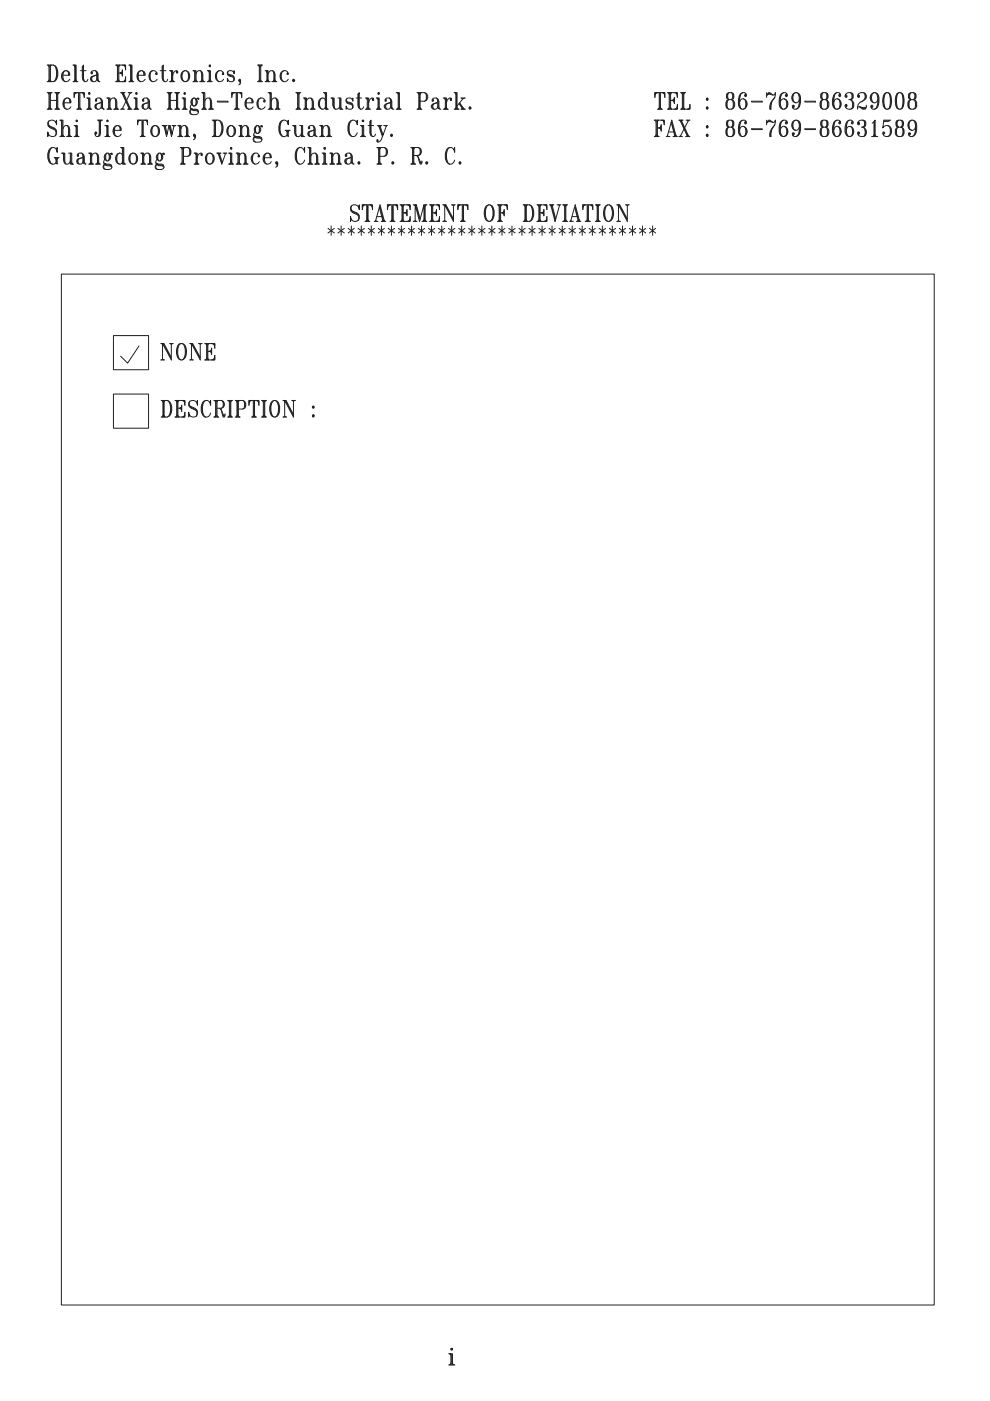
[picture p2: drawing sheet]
<svg xmlns="http://www.w3.org/2000/svg" width="210mm" height="297mm" viewBox="0 0 210 297" stroke-linecap="round" stroke-linejoin="round" font-family="sans-serif">
<g fill="none" stroke="#231f20" stroke-width=".21">
<path d="M10 13.8h1.3a1.68 1.68 0 0 1 1 2.2 1.38 1.38 0 0 1-1 1.3h-1.3M10 19.6h1.1M10.1 19.6l.3 .2M10.1 13.8l.3 .2M10.3 19.6l.1 .4M10.3 13.8l.1 .3M10.4 13.8v3.5M10.4 19.6v3.6M10.4 17.1l-.3 .2M10.4 17l-.1 .3M10.6 14v3.1M10.6 19.8v3.2"/>
<path d="M10.7 13.8v3.5M10.7 19.6v3.6M10.7 17l.1 .3M10.7 17.1l.2 .2M10.8 19.6l-.1 .4M10.8 13.8l-.1 .3M10.9 19.6l-.2 .2M10.9 13.8l-.2 .2M11.3 13.8a2.29 2.29 0 0 1 .6 2.8l-.3 .5-.3 .2M11.6 19.6h1.1M11.7 19.6l.3 .2M11.9 14.3a2.91 2.91 0 0 1 0 2.5"/>
<path d="M11.9 19.6l.1 .4M12 19.6v3.6M12.1 19.8v3.2M12.3 19.6v3.6M12.4 19.6l-.1 .4M12.5 19.6l-.2 .2M13.4 16h1.4a.88 .88 0 0 0-.9-1 .88 .88 0 0 0-.8 1 .97 .97 0 0 0 .4 1.2 .97 .97 0 0 0 1.3-.4M13.4 15.5l-.2 .3v.7l.2 .3M13.9 15l-.3 .2a1.63 1.63 0 0 0 .3 2.1M14.1 15l.3 .2 .1 .8M14.5 15.3l.2 .5M15.5 13.8h.6v3.5"/>
<path d="M15.5 17.3h1M15.6 13.8l.3 .2M15.7 13.8l.2 .3M15.8 19.6l-.1 1.1v-1.1h2.2v1.1l-.2-1.1M15.9 13.8v3.5M15.9 17.1l-.3 .2M15.9 17l-.2 .3M16 19.6l-.3 .5M16 14v3.1M16.1 19.6l-.4 .4M16.1 17l.2 .3M16.1 17.1l.3 .2"/>
<path d="M16.4 19.6l-.7 .2M16.7 19.6v3.6M16.8 19.8v3.2M17 19.6v3.6M17.1 15h1.2M17.2 19.6l.7 .2M17.5 19.6l.4 .4M17.6 14.1v2.5l.1 .4M17.6 19.6l.3 .5M18.6 16.8l-.3 .5h-.3l-.4-.3-.1-2.9 .2-.3v2.8l.3 .7M18.8 19.8h.3M18.8 19.6h.3v.4h-.3z"/>
<path d="M18.9 19.6v.4M19.4 15.5l.2-.2v.4h-.3v-.4l.4-.3a.86 .86 0 0 1 1.1 .7v1.1l.3 .5M19.4 16.3l-.1 .3 .1 .5M20.3 15l.2 .5v1.3l.2 .3 .5 .2M20.4 16l-.5 .1a.67 .67 0 0 0-.5 .6 .67 .67 0 0 0 .3 .6M20.5 15.3l.2 .4 .1 1.4M20.5 15.8l-1.2 .5-.1 .3 .1 .5 .4 .2 .7-.2 .1-.3M24.5 13.8h2.1v1l-.1-1M24.5 17.3h2.1v-1l-.1 1M24.7 13.8l.2 .2M24.8 13.8l.1 .3M24.9 13.8v3.5"/>
<path d="M24.9 17.1l-.2 .2M24.9 17l-.1 .3M25 14v3.1M25.2 13.8v3.5M25.2 15.5h.8M25.2 17l.1 .3M25.2 17.1l.3 .2M25.3 13.8l-.1 .3M25.5 13.8l-.3 .2M25.6 19.6h.9M25.7 19.6l.4 .4 .2-.4M25.8 19.6l1.6 3.6"/>
<path d="M26 19.6l1.6 3.6M26 14.8v1.3l-.2-.6zM26 15.2l-.3 .3 .3 .3M26 15.3l-.5 .2 .5 .2M26 13.8l.6 .2M26.1 19.6l1.6 3.6M26.3 13.8l.3 .3M26.4 19.6l-.3 .2M26.4 13.8l.2 .5M26.6 17l-.3 .3M26.6 16.8l-.2 .5M26.6 17.1l-.6 .2"/>
<path d="M27.2 19.6h.8M27.3 19.6l.3 .2 .3-.2M27.3 13.8h.7v3.5M27.3 17.3h1.1M27.4 13.8l.3 .2M27.6 19.8l-1.6 3.2M27.6 13.8l.1 .3M27.7 13.8v3.5M27.7 17.1l-.3 .2M27.7 17l-.1 .3M27.9 14v3.1M28 17l.1 .3"/>
<path d="M28 17.1l.3 .2M28.8 19.8h.3M28.8 19.6h.3v.4h-.3zM28.9 19.6v.4M29.3 16h1.5a.88 .88 0 0 0-.9-1 .88 .88 0 0 0-.8 1 .97 .97 0 0 0 .4 1.2 .97 .97 0 0 0 1.3-.4M29.3 15.5l-.1 .3 .1 1M29.9 15l-.3 .2a1.57 1.57 0 0 0 .3 2.1M30.1 15l.3 .2 .1 .8M30.5 15.3l.2 .5M31.8 15.5l-.1 .3 .1 1M32.4 15l-.3 .2a1.63 1.63 0 0 0 .3 2.1M33.2 15.7l-.2-.2v.3h.3a.88 .88 0 0 0-.9-.9 .88 .88 0 0 0-.8 1.1 .97 .97 0 0 0 .5 1.2 .97 .97 0 0 0 1.2-.4"/>
<path d="M34 15h1.2M34.5 14.1v2.5l.1 .4M35.4 19.6h1.1M35.6 19.6l.2 .2M35.6 16.8l-.2 .3a.55 .55 0 0 1-.9-.1l-.1-2.9 .2-.3v2.8l.3 .7M35.7 19.6l.1 .4M35.8 19.6v3.6M36 19.8v3.2M36 15h.6v2.3M36 17.3h1.1M36.1 19.6v3.6M36.1 15l.3 .2"/>
<path d="M36.3 19.6l-.2 .4M36.3 15l.1 .3M36.4 19.6l-.3 .2M36.4 15v2.3M36.4 17.1l-.3 .2M36.4 17l-.1 .3M36.5 15.2v1.9M36.6 17l.2 .3M36.6 17.1l.3 .2M37.1 19.6h1M37.2 19.6l.2 .2M37.3 19.6l.1 .4"/>
<path d="M37.4 19.6v3.6M37.6 19.8v3.2M37.6 15.3l-.2-.1v.3h.3l-.1-.5a.97 .97 0 0 0-1 1M37.7 19.6v3.6M37.8 19.6l-.1 .4M38 19.6l-.3 .2M38.6 15.5l-.1 .3 .1 1M38.8 15.2a.97 .97 0 0 1 1.1 0 .97 .97 0 0 1 .3 1.1 .97 .97 0 0 1-1.1 1 .97 .97 0 0 1-.7-1.3zM39 19.8h.3M39 19.6h.3v.4h-.3zM39.2 19.6v.4M39.2 15a1.45 1.45 0 0 0 0 2.3"/>
<path d="M39.4 15l.3 .2a1.57 1.57 0 0 1-.3 2.1M40 15.5l.1 .3-.1 1M40.9 15h.7v2.3M40.9 17.3h1.1M41 15l.3 .2M41.2 15l.1 .3M41.3 15v2.3M41.3 17.1l-.3 .2M41.3 17l-.1 .3M41.4 15.2v1.9M41.6 15.7a.72 .72 0 0 1 .4-.7 .72 .72 0 0 1 .8 .2l.2 .6v1.5M41.6 17l.1 .3"/>
<path d="M41.6 17.1l.2 .2M42.3 17.3h1.1M42.5 15l.3 .7v1.6M42.8 19.6h.6v3.6M42.8 15.3l.1 1.8M42.8 17.1l-.3 .2M42.8 17l-.2 .3M42.9 19.6l.3 .2M43 19.6l.2 .4M43 17l.2 .3M43 17.1l.3 .2M43.2 19.6v3.6"/>
<path d="M43.3 19.8v3.2M44 15h.6v2.3M44 17.3h1M44.1 15l.3 .2M44.3 15l.1 .3M44.4 14h.2M44.4 15v2.3M44.4 13.8h.2v.3h-.2zM44.4 17.1l-.3 .2M44.4 17l-.1 .3M44.5 13.8v.3M44.5 15.2v1.9"/>
<path d="M44.6 17l.2 .3M44.6 17.1l.3 .2M45.9 15.5l-.1 .3 .1 1M46.5 15a1.45 1.45 0 0 0 0 2.3M47.3 15.7l-.1-.2v.3h.2a.88 .88 0 0 0-.9-.9 .88 .88 0 0 0-.8 1.1 .97 .97 0 0 0 .5 1.2 .97 .97 0 0 0 1.2-.4M48.2 15.3l.2 .4 1.1 .4 .2 .4v.5l-.4 .3h-.6l-.5-.7v.7l.2-.3M48.4 15.8l1.1 .5M48.4 15.2l-.2 .5M49.3 19.6l-.1 1.1v-1.1h2.1v1.1l-.2-1.1M49.4 19.6l-.2 .5M49.5 19.6l-.3 .4M49.5 15.3l.2-.3v.7l-.5-.7h-.6l-.2 .2a.63 .63 0 0 0 .2 .9l.9 .4 .2 .5"/>
<path d="M49.7 16.5l-.2 .6M49.8 19.6l-.6 .2M50.1 19.6v3.6M50.2 19.8v3.2M50.3 19.6v3.6M50.6 19.6l.7 .2M50.8 17l.1 .1zM50.9 19.6l.4 .4M50.9 17.3l.1 .2M50.9 17.8l.1-.7-.1 .2-.3-.2 .2-.3 .2 .2v.5l-.4 .5M51 19.6l.3 .5M54.6 17.3h1.1"/>
<path d="M54.6 13.8h1.1M54.7 13.8l.3 .2M54.9 13.8l.1 .3M55 17.1l-.3 .2M55 17l-.1 .3M55 13.8v3.5M55.1 14v3.1M55.3 13.8v3.5M55.3 17l.1 .3M55.3 17.1l.3 .2M55.4 13.8l-.1 .3M55.6 13.8l-.3 .2"/>
<path d="M56.2 15h.7v2.3M56.2 17.3h1.1M56.4 15l.2 .2M56.5 15l.1 .3M56.6 15v2.3M56.6 17.1l-.2 .2M56.6 17l-.1 .3M56.7 15.2v1.9M56.9 19.6h.6v3.6M56.9 15.7a.73 .73 0 0 1 .5-.7 .73 .73 0 0 1 .8 .3l.1 2M56.9 17l.1 .3M56.9 17.1l.3 .2"/>
<path d="M57 19.6l.3 .2M57.2 19.6l.1 .4M57.3 19.6v3.6M57.4 19.8v3.2M57.7 17.3h1M57.8 15l.3 .7v1.6M58.1 15.3l.1 1.8M58.1 17.1l-.3 .2M58.1 17l-.1 .3M58.3 17l.2 .3M58.3 17.1l.3 .2M59.7 15.5l-.2 .3 .2 1"/>
<path d="M60.2 15a1.45 1.45 0 0 0 0 2.3M61 15.7l-.1-.2v.3h.2a.88 .88 0 0 0-.9-.9 .88 .88 0 0 0-.8 1.1 .97 .97 0 0 0 .5 1.2 .97 .97 0 0 0 1.2-.4M62.2 16.8l.3 .2-.2 .3-.2-.2zM62.2 17l.1 .1zM62.7 19.6h1.1M62.9 19.6l.2 .2M63 19.6l.1 .4M63.1 19.6v3.6M63.3 19.8v3.2M63.4 19.6v3.6M63.6 19.6l-.2 .4M63.7 19.6l-.3 .2"/>
<path d="M68.6 19.6h.7v3.6M68.7 19.6l.3 .2M68.9 19.6l.1 .4M69 19.6v3.6h.6M69.1 19.8v3.2M76 20v2.5l.2 .3M80.2 19.8h.2M80.2 19.6h.2v.4h-.2zM80.3 19.6v.4M84 19.6h.7v3.6M84.2 19.6l.3 .2M84.3 19.6l.2 .4"/>
<path d="M84.5 19.6v3.6M84.6 19.8v3.2M88.4 19.6h1.6a.94 .94 0 0 1 .8 1 .94 .94 0 0 1-.8 .9h-.9M88.6 19.6l.2 .2M88.7 19.6l.1 .4M88.8 19.6v3.6M89 19.8v3.2M89.1 19.6v3.6M89.2 19.6l-.1 .4M89.4 19.6l-.3 .2M90 19.6l.4 .5v.9l-.4 .5M90.4 20l.2 .3-.2 .8"/>
<path d="M96.3 19.6h.6v3.6M96.4 19.6l.3 .2M96.6 19.6l.1 .4M96.7 19.6v3.6M96.8 19.8v3.2M139 19.6l-.1 1.1v-1.1h2.1v1.1l-.1-1.1M139.1 19.6l-.2 .5M139.3 19.6l-.4 .4M139.6 19.6l-.7 .2M139.8 19.6v3.6M140 19.8v3.2M140.1 19.6v3.6"/>
<path d="M140.4 19.6l.6 .2M140.6 19.6l.4 .4M140.8 19.6l.2 .5M141.6 19.6h2.1v1.1l-.2-1.1M141.7 19.6l.2 .2M141.8 19.6l.1 .4M141.9 19.6v3.6M142.1 19.8v3.2M142.2 19.6v3.6M142.4 19.6l-.2 .4M142.5 19.6l-.3 .2M143 19.6l.7 .2"/>
<path d="M143.3 19.6l.4 .4M143.4 19.6l.3 .5M144.4 19.6h1M144.5 19.6l.2 .2M144.6 19.6l.1 .4M144.7 19.6v3.6M144.9 19.8v3.2M145 19.6v3.6M145.2 19.6l-.2 .4M145.3 19.6l-.3 .2M154.3 19.8l-.1 .3 .1 .9M154.6 19.6a1.12 1.12 0 0 0 0 1.5"/>
<path d="M155.1 19.6a1.12 1.12 0 0 1 0 1.5M155.4 19.8l.1 .3-.1 .9M157.6 19.6a1.23 1.23 0 0 0-.7 1.4 2.1 2.1 0 0 0 .5 2.2M158.2 20l-.3 .1 .2 .4 .2-.2-.1-.5a.91 .91 0 0 0-1.4 .7 2.62 2.62 0 0 0 .2 2.5 1.08 1.08 0 0 0 1.5-.7 1.08 1.08 0 0 0-.8-1.3 .73 .73 0 0 0-.8 .6M162.6 19.6v1.1M162.8 20l.2-.2 .5 .2M166.2 19.6a1.42 1.42 0 0 0-.7 1.4l.1 1.6 .5 .6M166.9 20l-.3 .1 .1 .4 .3-.2-.1-.5a.94 .94 0 0 0-1.5 .7 2.62 2.62 0 0 0 .2 2.5 1.08 1.08 0 0 0 1.5-.6 1.08 1.08 0 0 0-.8-1.4 .8 .8 0 0 0-.8 .6M168.7 19.6a1.31 1.31 0 0 0 0 2.2M169 19.6l.2 .2a2.93 2.93 0 0 1-.3 3.4M169.4 20a2.86 2.86 0 0 1 0 2.6M174.3 19.8l-.1 .3 .1 .9"/>
<path d="M174.6 19.6a1.12 1.12 0 0 0 0 1.5M175.1 19.6a1.12 1.12 0 0 1 0 1.5M175.4 19.8l.1 .3-.1 .9M177.5 19.6a2.64 2.64 0 0 0-.4 3.4l.3 .2M178.2 20l-.3 .1 .1 .4 .3-.2-.1-.5a.9 .9 0 0 0-1.5 .7 1.97 1.97 0 0 0 .7 2.7 1.1 1.1 0 0 0 1-1.1 1.1 1.1 0 0 0-1-1.1l-.5 .6M180.3 19.6a.87 .87 0 0 1 0 1.5 1.35 1.35 0 0 1 .2 2.1M180.7 19.8l.1 .3-.1 .9M183.1 19.6a1.15 1.15 0 0 1 .4 1.2 1.15 1.15 0 0 1-.9 .8M183.5 20l.1 .3-.1 .7M185.4 19.6a1.37 1.37 0 0 0 0 2.2M185.6 19.6a2.18 2.18 0 0 1 .6 2.4l-.4 1-.3 .2M186 20a2.86 2.86 0 0 1 0 2.6"/>
<path d="M187.7 20a3.2 3.2 0 0 0 0 2.8M187.7 19.8l.3-.2 .7 .2a3.4 3.4 0 0 1 0 3.2l-.7 .2a1.71 1.71 0 0 1-.8-2.1l.2-.8zM188 19.6a2.44 2.44 0 0 0-.5 2.3l.3 1.1 .2 .2M188.3 19.6a1.8 1.8 0 0 1 .6 1.8 1.8 1.8 0 0 1-.6 1.8M188.7 20a3.7 3.7 0 0 1 0 2.8M190.3 20a3.7 3.7 0 0 0 0 2.8M190.3 19.8l.4-.2 .7 .2a3.4 3.4 0 0 1 0 3.2l-.4 .2-.7-.2a3.4 3.4 0 0 1 0-3.2zM190.7 19.6l-.3 .2a4.1 4.1 0 0 0 0 3.2l.3 .2M191 19.6a1.8 1.8 0 0 1 .5 1.8 1.8 1.8 0 0 1-.5 1.8M191.4 20a3.7 3.7 0 0 1 0 2.8M192.8 19.8a.95 .95 0 0 1 1.5 .3v.6a.89 .89 0 0 1-.8 .5 .89 .89 0 0 1-.8-.5zM192.9 19.8l-.1 .3 .1 .9"/>
<path d="M193.2 19.6a1.01 1.01 0 0 0 0 1.5M193.7 19.6a1.01 1.01 0 0 1 0 1.5M194 19.8l.2 .3-.2 .9M10 23.2h1.1M10.3 26.5a2.16 2.16 0 0 0 1.4 1l.2 .3M10.4 23l-.3 .2M10.4 22.8l-.1 .4M10.4 25.6a.76 .76 0 0 0 .3 1.2l.8 .3a.98 .98 0 0 1 .1 1.8 .98 .98 0 0 1-1.5-.9v1l.2-.6M10.6 31.8a2.54 2.54 0 0 0 0 2.5M10.7 21.3h1.3M10.7 22.8l.1 .4M10.7 23l.2 .2"/>
<path d="M11.1 31.3a2.55 2.55 0 0 0 0 3.5M11.5 33.4h1M11.6 23.2h1.1M11.6 33.4l.3 .2M11.7 33.4l.2 .4M11.9 25.9l.1-.4v1a.93 .93 0 0 0-.9-1 .93 .93 0 0 0-1 1 2.34 2.34 0 0 0 1.6 1.1l.2 .4-.2 .8M11.9 33.4v1.1l-.2 .1M12 23l-.3 .2M12 22.8l-.1 .4M12 31.8l.1-.5v1a.94 .94 0 0 0-.8-1.1 .94 .94 0 0 0-1 .9 2.09 2.09 0 0 0 .7 2.7l1-.2 .1 .2v-1.4M12 33.6v.9M12.3 22.8l.1 .4"/>
<path d="M12.3 23l.2 .2M12.3 33.4l-.2 .4M12.4 33.4l-.3 .2M12.7 29h1M12.7 25.5h.7v3.5M12.8 25.5l.3 .1M12.9 25.5l.2 .3M13.1 28.8l-.3 .2M13.1 28.6l-.2 .4M13.1 25.5v3.5M13.1 32.5h.6v1.6l.3 .7M13.2 25.6v3.2"/>
<path d="M13.2 32.5l.3 .1M13.4 28.6l.1 .4M13.4 28.8l.2 .2M13.4 27.3a.72 .72 0 0 1 .4-.6 .72 .72 0 0 1 .7 .1l.3 .7v1.5M13.4 32.5l.1 .3M13.5 32.5v1.4l.1 .6 .4 .3a.76 .76 0 0 0 .9-.7M13.6 21.8h1.4a.82 .82 0 0 0-.5-1 .82 .82 0 0 0-1 .5 1.19 1.19 0 0 0 .9 1.9l.6-.6M13.6 21.3l-.1 .3 .1 1M13.6 32.6l.1 1.9M14.1 20.8a1.56 1.56 0 0 0 0 2.4M14.1 29h1.1M14.3 26.6l.2 .7v1.7"/>
<path d="M14.4 20.8l.3 .2 .1 .8M14.5 28.8l-.2 .2M14.5 28.6l-.1 .4M14.5 27l.2 1.8M14.5 32.5h.7v2.3M14.8 21.1l.1 .5M14.8 28.6l.1 .4M14.8 28.8l.2 .2M14.9 32.5v2.3h.7M15 32.6v2M15.2 34.5l.1 .3M15.2 34.6l.3 .2"/>
<path d="M15.7 26.6h.7v2.4M15.7 29h1.1M15.9 26.6l.2 .2M16 26.6l.1 .4M16.1 25.5h.3v.3h-.3zM16.1 25.6h.3M16.1 26.6v2.4M16.1 28.8l-.2 .2M16.1 28.6l-.1 .4M16.3 23.2h1M16.3 25.5v.3M16.3 26.8v2"/>
<path d="M16.4 28.6l.1 .4M16.4 28.8l.3 .2M16.5 33l.2-.2v.3h-.3v-.3l.4-.3h.5l.3 .1 .3 .5v1.2l.2 .5M16.5 33.8l-.1 .3 .1 .5M16.7 23l-.3 .2M16.7 22.8l-.2 .4M17 23l.2 .2M17 22.8l.1 .4M17.3 32.5l.3 .5 .1 1.6 .6 .2M17.5 33.4l-.5 .2a.69 .69 0 0 0-.2 1.2M17.6 32.8l.1 1.5 .2 .3M17.6 33.3l-1.2 .5-.1 .5a.72 .72 0 0 0 1.2 .3l.1-.3"/>
<path d="M18.4 20.8h.7v2.4M18.4 23.2h1M18.5 20.8l.3 .2M18.6 20.8l.2 .3M18.8 20.8v2.4M18.8 23l-.3 .2M18.8 22.8l-.2 .4M18.8 32.5h.6v2.3M18.8 34.8h1.1M18.9 21v2M18.9 32.5l.3 .1M19.1 22.8l.1 .4"/>
<path d="M19.1 23l.2 .2M19.1 32.5l.1 .3M19.2 32.5v2.3M19.2 34.6l-.3 .2M19.2 34.5l-.1 .3M19.3 32.6v2M19.4 33.1a.73 .73 0 0 1 .6-.6 .73 .73 0 0 1 .8 .3l.1 2M19.4 34.5l.2 .3M19.4 34.6l.3 .2M20.3 28.1l.1 .2zM20.3 34.8h1M20.4 21.3l.1-.2v.4h-.2v-.4l.4-.3 .8 .2 .2 .5v1.1l.3 .6"/>
<path d="M20.4 22.1l-.1 .4 .1 .5M20.4 32.5l.3 .6v1.7M20.7 32.8l.1 1.8M20.7 25.5h1M20.7 34.6l-.3 .2M20.7 34.5l-.2 .3M20.8 25.5l.3 .1M20.9 25.5l.2 .3M20.9 34.5l.2 .3M20.9 34.6l.3 .2M21.1 25.5v2.8l-.3 .7M21.2 20.8l.3 .5 .1 1.7 .5 .2"/>
<path d="M21.2 25.6v2.7l-.1 .5M21.3 21.8l-.5 .2a.67 .67 0 0 0-.4 .5 .67 .67 0 0 0 .3 .7M21.3 25.5v2.8l-.1 .5-.7 .2a.64 .64 0 0 1-.2-1l.2 .1-.2 .3M21.5 21.1l.2 1.9M21.5 21.6l-1.2 .5-.2 .4 .2 .5 .4 .2h.4l.4-.6M21.5 25.5l-.2 .3M21.6 25.5l-.3 .1M22 34.5l.5 .3 1.1 .2 .1 .3-.1 .5-.4 .1h-.8l-.4-.1-.1-.3 .1-.5 .4-.2a.62 .62 0 0 0-.3 1l.3 .1M22.2 26.6h.7v2.4M22.2 29h1.1M22.2 32.8a.75 .75 0 0 1 1.2 0 .75 .75 0 0 1-.2 1.1l-.3 .2a.83 .83 0 0 1-.7-.4 .83 .83 0 0 1 0-.9zM22.2 33.8a.78 .78 0 0 0-.2 .8 .78 .78 0 0 0 .7 .5h.5l.5 .4"/>
<path d="M22.2 34.8l1.4 .3M22.4 32.8l-.2 .3 .2 .7M22.4 26.6l.3 .2M22.5 26.6l.2 .4M22.7 20.8h.6v2.4M22.7 23.2h1M22.7 25.5h.2v.3h-.2zM22.7 32.5a1.31 1.31 0 0 0 0 1.6M22.7 25.6h.2M22.7 26.6v2.4M22.7 28.8l-.3 .2M22.7 28.6l-.2 .4"/>
<path d="M22.8 20.8l.2 .2M22.8 25.5v.3M22.8 26.8v2M22.9 20.8l.1 .3M22.9 32.5a1.31 1.31 0 0 1 0 1.6M22.9 28.6l.1 .4M22.9 28.8l.3 .2M23 20.8v2.4M23 23l-.2 .2M23 22.8l-.1 .4M23.2 21v2M23.3 21.5a.72 .72 0 0 1 .5-.7 .72 .72 0 0 1 .7 .2l.3 .6v1.6"/>
<path d="M23.3 22.8l.2 .4M23.3 23l.3 .2M23.6 32.6l.1 .2 .2-.2-.3-.1-.4 .3 .1 .3-.1 .7M24.1 23.2h1.1M24.3 20.8l.2 .7v1.7M24.3 27.6h1.4a.84 .84 0 0 0-.5-1 .84 .84 0 0 0-1.1 .5 1.1 1.1 0 0 0 0 1.4 1.1 1.1 0 0 0 1.4 .3l.2-.4M24.3 27.1l-.2 .4v.6l.2 .3M24.5 21.1l.2 1.9M24.5 23l-.2 .2M24.5 22.8l-.1 .4M24.8 22.8l.1 .4M24.8 23l.2 .2"/>
<path d="M24.8 26.6a1.52 1.52 0 0 0 0 2.4M24.8 33l-.1 .3 .1 1M25 26.6l.3 .2 .2 .8M25.3 32.5l-.3 .1a1.57 1.57 0 0 0 .3 2.2M25.5 27l.1 .5M25.6 23.2h.8M25.6 31.3h.7v3.5M25.7 23.2l.3-.2 .3 .2M25.7 31.3l.3 .1M25.8 31.3l.2 .3M26 31.3v3.5h.6M26 33l-.4-.5a1.17 1.17 0 0 0-1.1 1.1 1.17 1.17 0 0 0 1.1 1.2l.4-.5"/>
<path d="M26.1 31.4v3.2M26.3 34.5l.1 .3M26.3 34.6l.2 .2M27.1 23.2h.9M27.3 23.2l.1-.4 .5 .4M27.4 23l-.2 .2M27.6 33l-.2 .3 .2 1M27.7 32.6a.99 .99 0 0 1 1.2 .1 .99 .99 0 0 1 .3 1.1 .97 .97 0 0 1-1.2 1 .97 .97 0 0 1-.7-1.4zM28.1 32.5l-.2 .1a1.52 1.52 0 0 0 .2 2.2M28.4 20.8h.7v2.4M28.4 23.2h1M28.4 32.5l.2 .1a1.52 1.52 0 0 1-.2 2.2"/>
<path d="M28.5 20.8l.3 .2M28.6 20.8l.2 .3M28.8 20.8v2.4M28.8 23l-.3 .2M28.8 22.8l-.2 .4M28.9 21v2M28.9 33l.2 .3-.2 1M29.1 22.8l.1 .4M29.1 23l.2 .2M29.3 25.5l-.1 1v-1h2.1v1l-.1-1M29.4 25.5l-.2 .4M29.6 25.5l-.4 .3"/>
<path d="M29.7 29h1.1M29.9 32.5h.6v2.3M29.9 34.8h1M29.9 25.5l-.7 .1M30 32.5l.2 .1M30.1 25.5v3.5M30.1 32.5l.1 .3M30.1 28.8l-.2 .2M30.1 28.6l-.1 .4M30.2 25.6v3.2M30.2 32.5v2.3M30.2 34.6l-.2 .2"/>
<path d="M30.2 34.5l-.1 .3M30.4 21.3l.1-.2v.4h-.3v-.4l.5-.3a.86 .86 0 0 1 1 .7v1.1l.3 .6M30.4 22.1l-.2 .4 .2 .5M30.4 25.5v3.5M30.4 32.6v2M30.4 28.6l.1 .4M30.4 28.8l.3 .2M30.5 33.1a.73 .73 0 0 1 .5-.6 .73 .73 0 0 1 .8 .3l.2 2M30.5 34.5l.2 .3M30.5 34.6l.3 .2M30.7 25.5l.6 .1M30.9 25.5l.4 .3"/>
<path d="M31 25.5l.3 .4M31.2 20.8l.2 .5v1.3l.2 .4 .5 .2M31.3 21.8l-.5 .2a.67 .67 0 0 0-.4 .5 .67 .67 0 0 0 .3 .7M31.3 34.8h1.1M31.4 21.1l.2 .4 .1 1.5M31.4 21.6l-1.2 .5-.1 .4 .1 .5 .5 .2h.3l.4-.6M31.4 32.5l.3 .6v1.7M31.7 32.8l.1 1.8M31.7 34.6l-.3 .2M31.7 34.5l-.1 .3M32 34.5l.1 .3M32 34.6l.2 .2"/>
<path d="M32.2 27.1l-.1 .4 .1 .9M32.4 26.8a1 1 0 0 1 1.1 0 1 1 0 0 1 .3 1.2 .96 .96 0 0 1-1.1 .9 .96 .96 0 0 1-.7-1.3zM32.8 26.6l-.3 .2a1.49 1.49 0 0 0 .3 2.2M33 26.6l.3 .2a1.54 1.54 0 0 1-.3 2.2M33 34.5l.6 .3h.7l.3 .2 .2 .3-.2 .5-.3 .1h-.8l-.5-.1-.1-.3 .1-.5 .5-.2a.62 .62 0 0 0-.3 1l.3 .1M33.3 33.8a.76 .76 0 0 0-.2 .8 .76 .76 0 0 0 .6 .5h.6l.5 .4M33.3 34.8l1.3 .3M33.5 32.8l-.2 .3 .2 .7M33.5 32.6l.2-.1a.83 .83 0 0 1 .8 .8 .83 .83 0 0 1-.8 .8 .87 .87 0 0 1-.2-1.5zM33.6 27.1l.1 .4-.1 .9M33.7 32.5a1.31 1.31 0 0 0 0 1.6M34 32.5a1.17 1.17 0 0 1 0 1.6"/>
<path d="M34.4 26.6h1M34.5 26.6l.4 .2M34.6 32.6l.2 .2 .1-.2-.3-.1-.3 .3 .1 .3-.1 .7M34.8 26.6l.5 2.4 .1-.6M34.9 26.6l.4 1.8M35 26.6l.4 1.8 .4-1.8M35.3 26.6l-.3 .2M35.4 23.2h1.1M35.8 23l-.2 .2M35.8 22.8l-.1 .4M35.8 26.6h.3l.4 1.8 .4-1.6M35.8 26.6l.6 2.4 .1-.6"/>
<path d="M36 26.6l.4 1.8M36.1 21.3h1.3M36.1 22.8l.2 .4M36.1 23l.3 .2M36.5 26.6h.8M36.6 26.6l.3 .2 .3-.2M37.1 23.2h1M37.4 23l-.2 .2M37.4 22.8l-.1 .4M37.7 22.8l.1 .4M37.7 23l.3 .2M37.7 26.6h.7v2.4"/>
<path d="M37.7 29h1.1M37.8 26.6l.3 .2M38 26.6l.1 .4M38.1 26.6v2.4M38.1 28.8l-.3 .2M38.1 28.6l-.1 .4M38.2 26.8v2M38.2 31.3h1.6a.98 .98 0 0 1 .7 .9 .98 .98 0 0 1-.7 .9h-.9M38.2 34.8h1.1M38.4 27.3a.73 .73 0 0 1 .5-.7 .73 .73 0 0 1 .8 .4l.1 2M38.4 28.6l.1 .4M38.4 28.8l.2 .2"/>
<path d="M38.4 31.3l.2 .1M38.5 31.3l.1 .3M38.6 20.8h.7v2.4M38.6 23.2h1.1M38.6 31.3v3.5M38.6 34.6l-.2 .2M38.6 34.5l-.1 .3M38.8 20.8l.2 .2M38.8 31.4v3.2M38.9 20.8l.1 .3M38.9 31.3v3.5M38.9 34.5l.1 .3"/>
<path d="M38.9 34.6l.3 .2M39 20.8v2.4M39 23l-.2 .2M39 22.8l-.1 .4M39 31.3l-.1 .3M39.2 21v2M39.2 29h1M39.2 31.3l-.3 .1M39.3 22.8l.1 .4M39.3 23l.3 .2M39.3 26.6l.3 .7v1.7M39.6 27l.1 .5v1.3"/>
<path d="M39.6 28.8l-.3 .2M39.6 28.6l-.2 .4M39.8 28.6l.2 .4M39.8 28.8l.3 .2M39.8 31.3l.4 .5v.8l-.4 .5M40.2 31.6l.2 .4-.2 .8M40.4 22.8l.5 .4 1.1 .1 .1 .3-.1 .5-.4 .2h-.8l-.4-.2-.2-.3 .2-.5 .4-.1-.3 .1a.66 .66 0 0 0 .3 1M40.7 22.1a.72 .72 0 0 0-.3 .8 .72 .72 0 0 0 .6 .6h.6l.5 .3M40.7 23.2l1.3 .3M40.8 21.1l-.1 .4 .1 .6M40.8 21l.2-.2a.85 .85 0 0 1 .9 .8 .85 .85 0 0 1-.9 .9 .91 .91 0 0 1-.2-1.5zM41 20.8a1.35 1.35 0 0 0 0 1.7"/>
<path d="M41.2 28.6l.1 .2zM41.2 32.5h.6v2.3M41.2 34.8h1M41.3 20.8a1.21 1.21 0 0 1 0 1.7M41.3 29l.1 .1M41.3 29.5l.1-.7-.2 .2-.2-.2 .2-.4 .2 .2v.5l-.4 .5M41.3 32.5l.3 .1M41.4 32.5l.2 .3M41.6 32.5v2.3M41.6 34.6l-.3 .2M41.6 34.5l-.2 .3M41.7 32.6v2"/>
<path d="M41.8 34.5l.2 .3M41.8 34.6l.3 .2M42 21l.1 .1 .1-.1-.2-.2-.4 .3 .1 .7-.1 .3M42.8 23.2h1M42.8 32.8l-.2-.2v.4h.3l-.1-.5a.91 .91 0 0 0-1 .9M43.2 23l-.3 .2M43.2 22.8l-.2 .4M43.4 21.5a.72 .72 0 0 1 .5-.7 .72 .72 0 0 1 .7 .2l.3 .6v1.6M43.4 22.8l.2 .4M43.4 23l.3 .2M43.8 33l-.1 .3 .1 1M44 32.6a1.13 1.13 0 0 1 1.4 .5 1.13 1.13 0 0 1-.4 1.5 .98 .98 0 0 1-1.1 0 .98 .98 0 0 1-.3-1.2z"/>
<path d="M44.3 23.2h1M44.4 20.8l.2 .7v1.7M44.4 32.5l-.3 .1a1.57 1.57 0 0 0 .3 2.2M44.6 21.1l.2 1.9M44.6 23l-.2 .2M44.6 22.8l-.1 .4M44.6 32.5a1.45 1.45 0 0 1 0 2.3M44.9 22.8l.1 .4M44.9 23l.3 .2M45 25.5h1.4a2.03 2.03 0 0 1 .6 2.9l-.6 .6h-1.4M45.2 33l.1 .3-.1 1M45.2 25.5l.2 .1"/>
<path d="M45.3 25.5l.1 .3M45.4 25.5v3.5M45.4 28.8l-.2 .2M45.4 28.6l-.1 .4M45.6 25.6v3.2M45.7 25.5v3.5M45.7 28.6l.1 .4M45.7 28.8l.2 .2M45.8 25.5l-.1 .3M45.9 25.5l-.2 .1M45.9 32.5h1M46.1 21.5h2.3v.1h-2.3z"/>
<path d="M46.1 32.5l.4 .3M46.2 32.5l.8 2.3 .2-.3M46.4 25.5a2.49 2.49 0 0 1 0 3.5M46.4 32.5l.6 2M46.5 32.5l.7 2 .6-1.9M46.7 32.5l-.2 .1M46.9 25.9a2.54 2.54 0 0 1 0 2.5M47.3 32.5h.8M47.6 32.5l.2 .1 .2-.1M48.4 27.1l-.2 .4 .2 .9M48.5 26.8a1.14 1.14 0 0 1 1.5 .7 1.14 1.14 0 0 1-.8 1.5 1.2 1.2 0 0 1-1.1-.9 1.2 1.2 0 0 1 .4-1.3zM48.5 32.5h.7v2.3"/>
<path d="M48.5 34.8h1M48.6 32.5l.3 .1M48.7 32.5l.2 .3M48.9 26.6l-.3 .2a1.54 1.54 0 0 0 .3 2.2M48.9 34.6l-.3 .2M48.9 34.5l-.2 .3M48.9 31.3h.3v.3h-.3zM48.9 31.4h.3M48.9 32.5v2.3M49 31.3v.3M49 32.6v2M49.2 26.6a1.52 1.52 0 0 1 0 2.4"/>
<path d="M49.2 34.5l.1 .3M49.2 34.6l.2 .2M49.7 23.2h1.1M49.7 27.1l.1 .4v.6l-.1 .3M50.1 23l-.3 .2M50.1 22.8l-.1 .4M50.1 34.8h1.1M50.1 32.5h.7v2.3M50.2 32.5l.3 .1M50.3 22.8l.2 .4M50.3 23l.3 .2M50.3 32.5l.2 .3"/>
<path d="M50.5 34.6l-.3 .2M50.5 34.5l-.2 .3M50.5 32.5v2.3M50.6 26.6h.7v2.4M50.6 29h1.1M50.6 32.6v2M50.8 34.5l.1 .3M50.8 34.6l.2 .2M50.8 33.1a.72 .72 0 0 1 .4-.6 .72 .72 0 0 1 .8 .1l.2 .7v1.5M50.8 26.6l.2 .2M50.9 26.6l.1 .4M51 26.6v2.4"/>
<path d="M51 28.8l-.2 .2M51 28.6l-.1 .4M51.2 26.8v2M51.3 27.3a.73 .73 0 0 1 .5-.7 .73 .73 0 0 1 .8 .4l.2 2M51.3 28.6l.1 .4M51.3 28.8l.3 .2M51.6 34.8h1M51.7 32.5l.3 .6v1.7M52 34.6l-.3 .2M52 34.5l-.2 .3M52 32.8l.1 1.8M52.1 29h1"/>
<path d="M52.2 21.8h1.5a.84 .84 0 0 0-.6-1 .84 .84 0 0 0-1 .5 1.12 1.12 0 0 0 0 1.4 1.12 1.12 0 0 0 1.3 .3l.3-.4M52.2 21.3l-.1 .3 .1 1M52.2 34.5l.1 .3M52.2 34.6l.3 .2M52.2 26.6l.3 .7v1.7M52.5 27l.1 1.8M52.5 28.8l-.3 .2M52.5 28.6l-.2 .4M52.8 20.8l-.3 .2a1.56 1.56 0 0 0 .3 2.2M52.8 28.6l.1 .4M52.8 28.8l.2 .2M53 20.8l.4 .5v.5"/>
<path d="M53.4 21.1l.2 .5M53.6 33l-.2 .3 .2 1M53.8 28.6l.6 .4 1 .1 .2 .4-.2 .5-.4 .1h-.8l-.4-.1-.1-.4 .1-.5 .4-.1a.65 .65 0 0 0-.4 .5 .65 .65 0 0 0 .4 .6M54.1 28a.76 .76 0 0 0 0 1.1l.9 .2 .6 .3M54.1 29l1.3 .3M54.1 32.5l-.3 .1a1.63 1.63 0 0 0 .3 2.2M54.2 26.8l.3-.2a.8 .8 0 0 1 .8 1 .8 .8 0 0 1-1.1 .5 .99 .99 0 0 1 0-1.3zM54.2 27l-.1 .3 .1 .7M54.5 26.6a1.17 1.17 0 0 0 0 1.7M54.7 21.3l-.1 .3 .1 1M54.7 26.6a1.31 1.31 0 0 1 0 1.7M54.9 33.1l-.2-.1v.3h.3a.8 .8 0 0 0-.6-.9 .8 .8 0 0 0-1 .6 1.09 1.09 0 0 0 .1 1.3 1.09 1.09 0 0 0 1.2 .3l.3-.3"/>
<path d="M55.3 20.8l-.3 .2a1.61 1.61 0 0 0 .3 2.2M55.4 26.8l.2 .2 .1-.2-.3-.2-.4 .4 .1 .6-.1 .4M56.1 21.5v-.2h-.2v.3h.3a.83 .83 0 0 0-.6-.8 .83 .83 0 0 0-1 .5 1.11 1.11 0 0 0 0 1.3 1.11 1.11 0 0 0 1.3 .4l.3-.4M56.1 33.4h1.4a.88 .88 0 0 0-.8-1 .88 .88 0 0 0-.9 1 .97 .97 0 0 0 .5 1.2 .97 .97 0 0 0 1.2-.3M56.1 33l-.2 .3v.6l.2 .4M56.6 32.5l-.2 .1a1.63 1.63 0 0 0 .2 2.2M56.9 23.2h1.1M56.9 32.5l.3 .1 .1 .8M57.3 23l-.3 .2M57.3 22.8l-.1 .4M57.3 32.8l.1 .5M57.5 21.5a.73 .73 0 0 1 .6-.7 .73 .73 0 0 1 .8 .3l.1 2.1"/>
<path d="M57.5 22.8l.2 .4M57.5 23l.3 .2M58.3 23.2h1.1M58.5 20.8l.2 .7v1.7M58.6 34.5l.1 .1zM58.7 21.1l.2 .5v1.4M58.7 23l-.2 .2M58.7 22.8l-.1 .4M58.7 35.3l.2-.7-.3 .2-.1-.2 .1-.3 .3 .2v.5l-.4 .5M58.7 34.8l.2 .2M59 22.8l.1 .4M59 23l.3 .2"/>
<path d="M59.5 25.9a2.91 2.91 0 0 0 0 2.5M60.1 25.5a2.47 2.47 0 0 0 0 3.5M60.5 27.6h1.1M60.6 27.6l.3 .2M60.8 27.6l.1 .4M60.9 27.6v1l-.1 .2M61 25.9l.1-.4v1a.94 .94 0 0 0-.8-1.1 .94 .94 0 0 0-1 .9 2.11 2.11 0 0 0 .7 2.6l1-.1 .1 .2v-1.4M61 27.8v.8M61.3 27.6l-.2 .4M61.4 27.6l-.3 .2M62.1 26.6h.6v1.7l.3 .7M62.2 26.6l.3 .2"/>
<path d="M62.3 26.6l.2 .4M62.5 26.6v1.5l.1 .5 .4 .4a.76 .76 0 0 0 .9-.7M62.6 26.8l.1 1.8M62.7 23.2h1.1M63 31.8a2.91 2.91 0 0 0 0 2.5M63.1 23l-.2 .2M63.1 22.8l-.1 .4M63.4 22.8l.2 .4M63.4 23l.3 .2M63.6 31.3a2.29 2.29 0 0 0-.6 2.8l.3 .5 .3 .2M63.6 26.6h.6v2.4M63.9 26.6v2.4h.7"/>
<path d="M64.1 26.8v2M64.2 28.6l.2 .4M64.2 28.8l.3 .2M64.4 20.8h.6v2.4M64.4 23.2h1M64.5 20.8l.2 .2M64.5 31.8l.1-.5v1a.94 .94 0 0 0-.8-1.1 .94 .94 0 0 0-1.1 .9 2.19 2.19 0 0 0 .7 2.7 1.01 1.01 0 0 0 1.2-.9M64.6 20.8l.1 .3M64.7 20.8v2.4M64.7 23l-.2 .2M64.7 22.8l-.1 .4M64.9 21v2"/>
<path d="M65 21.5a.73 .73 0 0 1 .5-.7 .73 .73 0 0 1 .8 .3l.2 2.1M65 22.8l.1 .4M65 23l.3 .2M65.3 31.3h.6v3.5M65.3 34.8h1M65.4 31.3l.3 .1M65.5 31.3l.2 .3M65.5 27.1l.2-.1v.3h-.3v-.3l.4-.4h.5l.3 .2 .3 .5v1.1l.3 .6M65.5 28l-.1 .3 .1 .5M65.7 31.3v3.5M65.7 34.6l-.3 .2M65.7 34.5l-.2 .3"/>
<path d="M65.8 23.2h1.1M65.8 31.4v3.2M65.9 20.8l.3 .7v1.7M65.9 33.1a.73 .73 0 0 1 .6-.6 .73 .73 0 0 1 .8 .3l.1 2M65.9 34.5l.1 .3M65.9 34.6l.3 .2M66.2 21.1l.1 1.9M66.2 23l-.3 .2M66.2 22.8l-.2 .4M66.3 26.6l.3 .5 .1 1.7 .6 .2M66.5 22.8l.1 .4M66.5 23l.2 .2"/>
<path d="M66.5 27.6l-.6 .2a.67 .67 0 0 0-.1 1.2M66.6 27l.3 1.8M66.6 27.5l-1.2 .5-.1 .4a.72 .72 0 0 0 1.2 .4l.1-.4M66.7 34.8h1.1M66.9 32.5l.3 .6v1.7M67.2 32.8l.1 1.8M67.2 34.6l-.3 .2M67.2 34.5l-.2 .3M67.4 34.5l.1 .3M67.4 34.6l.3 .2M67.8 21.3l-.1 .3 .1 1M67.8 26.6h.7v2.4"/>
<path d="M67.8 29h1.1M68 26.6l.2 .2M68.1 26.6l.1 .4M68.2 26.6v2.4M68.2 28.8l-.2 .2M68.2 28.6l-.1 .4M68.3 20.8a1.5 1.5 0 0 0 0 2.4M68.3 32.5h.7v2.3M68.3 34.8h1.1M68.3 26.8v2M68.5 32.5l.2 .1M68.5 27.3a.73 .73 0 0 1 .5-.7 .73 .73 0 0 1 .8 .4l.1 2"/>
<path d="M68.5 28.6l.1 .4M68.5 28.8l.2 .2M68.6 32.5l.1 .3M68.7 31.3h.3v.3h-.3zM68.7 31.4h.3M68.7 32.5v2.3M68.7 34.6l-.2 .2M68.7 34.5l-.1 .3M68.9 31.3v.3M68.9 32.6v2M69 21.3l-.1-.3a.96 .96 0 0 0-1.1 .1 .96 .96 0 0 0-.3 1 .98 .98 0 0 0 1.1 1.1l.3-.2 .1-.4M69 34.5l.1 .3"/>
<path d="M69 34.6l.3 .2M69.3 22.8l.1 .4M69.3 23l.2 .2M69.3 29h1M69.4 26.6l.2 .7v1.7M69.6 27l.2 .5v1.3M69.6 28.8l-.2 .2M69.6 28.6l-.1 .4M69.9 32.5h.7v2.3M69.9 34.8h1.1M69.9 28.6l.2 .4M69.9 28.8l.3 .2"/>
<path d="M70.1 32.5l.2 .1M70.2 20.8h.7v1.7l.2 .7M70.2 32.5l.1 .3M70.3 20.8l.3 .2M70.3 32.5v2.3M70.3 34.6l-.2 .2M70.3 34.5l-.1 .3M70.5 20.8l.1 .3M70.5 32.6v2M70.6 20.8v1.5l.3 .7a.71 .71 0 0 0 .7 .1 .71 .71 0 0 0 .5-.6M70.6 33.1a.73 .73 0 0 1 .5-.6 .73 .73 0 0 1 .8 .3l.2 2M70.6 34.5l.1 .3"/>
<path d="M70.6 34.6l.3 .2M70.7 21l.2 1.8M71.4 34.8h1M71.5 32.5l.3 .6v1.7M71.7 20.8h.6v2.4M71.8 32.8l.1 1.8M71.8 34.6l-.3 .2M71.8 34.5l-.1 .3M72.1 20.8v2.4h.6M72.1 34.5l.1 .3M72.1 34.6l.2 .2M72.2 21v2"/>
<path d="M72.3 22.8l.1 .4M72.3 23l.3 .2M73.4 21.1l.1 .4 1 .3 .4 .5v.5l-.4 .4h-.6l-.5-.7v.7l.1-.4M73.4 33l.1-.2v.3h-.3v-.3l.5-.3 .8 .1 .2 .5v1.2l.3 .5M73.4 33.8l-.2 .3 .2 .5M73.5 21.6l1.2 .5M73.5 21l-.1 .5M74.2 32.5l.3 .5 .1 1.6 .5 .2M74.2 25.9a2.91 2.91 0 0 0 0 2.5M74.3 33.4l-.5 .2a.71 .71 0 0 0-.1 1.2M74.5 32.8l.2 1.8M74.5 33.3l-.2 .1-1.1 .4-.1 .5a.76 .76 0 0 0 1.2 .3l.2-.3"/>
<path d="M74.7 21.1l.2-.3v.7l-.6-.7h-.5l-.3 .2a.67 .67 0 0 0 .3 1l.9 .3 .2 .5M74.7 25.5a2.47 2.47 0 0 0 0 3.5M74.9 22.3l-.2 .7M75.5 20.8h1.2M75.7 25.9l.1-.4v1a.94 .94 0 0 0-.9-1.1 .94 .94 0 0 0-1 .9 1.97 1.97 0 0 0 .8 2.7 .94 .94 0 0 0 1.1-.9M76 34.3l.3 .2-.1 .3-.3-.2zM76 34.5h.2v.1h-.2zM76.5 26.6h.6v2.4M76.5 29h1M76.6 26.6l.2 .2M76.7 26.6l.1 .4M76.8 26.6v2.4"/>
<path d="M76.8 25.7h.3M76.8 28.8l-.2 .2M76.8 28.6l-.1 .4M76.8 25.5h.3v.3h-.3zM77 25.5v.3M77 26.8v2M77.1 22.6l-.1 .4a.56 .56 0 0 1-1-.2l-.1-2.8 .3-.4v2.9l.3 .7M77.1 28.6l.2 .4M77.1 28.8l.3 .2M77.5 20.8h.7v2.4M77.5 23.2h1.1M77.6 20.8l.3 .2"/>
<path d="M77.8 20.8l.1 .3M77.9 20.8v2.4M77.9 23l-.3 .2M77.9 22.8l-.1 .4M78.1 21v2M78.1 26.6h1.2M78.2 22.8l.1 .4M78.2 23l.3 .2M78.6 25.8v2.5l.1 .3M79.1 21.1l-.1-.1v.3h.3l-.2-.5a.92 .92 0 0 0-.9 1M79.6 28.4l-.3 .6h-.3l-.4-.4-.1-2.8 .2-.3v2.8l.3 .7M79.8 20.8h.6v2.4"/>
<path d="M79.8 23.2h1.1M79.9 20.8l.3 .2M79.9 31.3h1.6a.97 .97 0 0 1 .7 .9 .97 .97 0 0 1-.7 .9h-.9M79.9 34.8h1.1M80.1 20.8l.1 .3M80.1 31.3l.2 .1M80.1 26.6h.9M80.2 20.8v2.4M80.2 23l-.3 .2M80.2 22.8l-.1 .4M80.2 31.3l.1 .3M80.2 26.6l.4 .4"/>
<path d="M80.3 21v2M80.3 31.3v3.5M80.3 34.6l-.2 .2M80.3 34.5l-.1 .3M80.3 26.6l.8 2.4M80.4 22.8l.2 .4M80.4 23l.3 .2M80.4 31.4v3.2M80.4 26.6l.7 2M80.6 31.3v3.5M80.6 34.5l.1 .3M80.6 34.6l.3 .2"/>
<path d="M80.6 26.6l.6 2 .7-1.8M80.7 31.3l-.1 .3M80.9 31.3l-.3 .1M80.9 26.6l-.3 .2M81.2 28.6l-.3 1-.3 .4-.5 .1-.2-.5h.3v.4l-.1-.2M81.4 26.6h.8M81.5 31.3l.3 .1 .1 .4v.8l-.1 .4-.3 .1M81.7 26.6l.2 .2 .1-.2M81.8 21.3l.1-.2v.4h-.2v-.4l.3-.3h.6l.3 .2 .2 .5v1.1l.3 .6M81.8 22.1l-.1 .4 .1 .5M81.9 31.6l.1 .4-.1 .8M82.6 20.8l.3 .5 .1 1.7 .5 .2"/>
<path d="M82.7 21.8l-.5 .2a.71 .71 0 0 0-.2 1.2M82.9 21.1l.2 1.9M82.9 21.6l-1.2 .6a.62 .62 0 0 0-.1 .8 .62 .62 0 0 0 .8 .2l.3-.2 .2-.4M83 28.4l.2 .2-.1 .4-.2-.2zM83 28.6l.1 .2zM83.2 34.3l.3 .2-.1 .3-.3-.2zM83.2 34.5l.2 .1zM84 23.2h1.1M84.5 23l-.3 .2M84.5 22.8l-.2 .4M84.7 22.8l.1 .4M84.7 23l.3 .2"/>
<path d="M87.1 34.8h1.1M87.1 31.3h1.6a.86 .86 0 0 1 .7 .8 .86 .86 0 0 1-.7 .9h-.9M87.3 31.3l.2 .1M87.4 31.3l.1 .3M87.5 34.6l-.2 .2M87.5 34.5l-.1 .3M87.5 31.3v3.5M87.6 31.4v3.2M87.8 34.5l.1 .3M87.8 34.6l.3 .2M87.8 31.3v3.5M87.9 31.3l-.1 .3"/>
<path d="M88.1 31.3l-.3 .1M88.3 33a2.66 2.66 0 0 1 .8 1.8h.3l.1-.7M88.4 23.2h1.1M88.6 33.1l.6 1.4 .3-.2M88.7 31.3l.3 .1 .1 .4v.7l-.1 .3-.3 .2M88.8 23l-.2 .2M88.8 22.8l-.1 .4M89 34.1l.4 .5M89.1 23l.3 .2M89.1 22.8l.1 .4M89.1 31.6l.1 .4-.1 .6M90.4 34.3l.3 .2-.1 .3-.3-.2z"/>
<path d="M90.4 34.5l.2 .1zM91.8 21.3l.1-.2v.4h-.2v-.4l.3-.3h.6l.2 .2 .3 .5v1.1l.2 .6M91.8 22.1l-.1 .4 .1 .5M92.6 20.8l.2 .5 .2 1.7 .5 .2M92.7 21.8l-.5 .2a.71 .71 0 0 0-.2 1.2M92.8 21.1l.3 1.9M92.8 21.6l-1.2 .6a.62 .62 0 0 0 0 .8 .62 .62 0 0 0 .7 .2l.4-.2 .1-.4M94 20.8h.7v2.4M94 23.2h1.1M94.2 20.8l.2 .2M94.3 20.8l.1 .3M94.4 23l-.2 .2"/>
<path d="M94.4 22.8l-.1 .4M94.4 20.8v2.4M94.6 21v2M94.7 22.8l.1 .4M94.7 23l.3 .2M94.8 31.8a2.91 2.91 0 0 0 0 2.5M95.4 31.3a2.29 2.29 0 0 0-.6 2.8l.3 .5 .3 .2M95.6 21.1l-.1-.1v.3h.3l-.2-.5a.92 .92 0 0 0-.9 1M96.3 23.2h1.1M96.3 31.8l.1-.5v1a.94 .94 0 0 0-.8-1.1 .94 .94 0 0 0-1 .9 2.19 2.19 0 0 0 .6 2.7 1.01 1.01 0 0 0 1.2-.9M96.7 23l-.3 .2M96.7 22.8l-.1 .4"/>
<path d="M96.9 22.8l.2 .4M96.9 23l.3 .2M97.4 22l.8 1.2M97.5 21.8l.9 1.4M97.5 22l.8 1.2M97.5 34.3l.3 .2-.2 .3-.2-.2zM97.5 34.5l.1 .1zM97.8 23.2h.9M97.8 20.8h.9M97.9 20.8l.3 .2 .4-.2M98 22.8l.6 .4M98.2 22.8l-.3 .4"/>
<path d="M98.2 21l-1.3 1.5M99.6 22.6l.3 .2-.2 .4-.2-.2zM99.6 22.8l.1 .2zM138.8 25.5h2.1v1l-.1-1M138.8 29h1M138.9 25.5l.2 .1M139 25.5l.1 .3M139.1 28.8l-.2 .2M139.1 28.6l-.1 .4M139.1 25.5v3.5M139.3 25.6v3.2M139.4 28.6l.2 .4"/>
<path d="M139.4 28.8l.3 .2M139.4 25.5v3.5M139.4 27.1h.8M139.4 23.2h1.1M139.6 25.5l-.2 .3M139.7 25.5l-.3 .1M139.8 23l-.2 .2M139.8 22.8l-.1 .4M140.1 22.8l.1 .4M140.1 23l.3 .2M140.2 26.5v1.3l-.1-.7zM140.2 26.8l-.2 .3 .2 .4"/>
<path d="M140.2 27l-.5 .1 .5 .2M140.2 25.5l.7 .1M140.5 25.5l.4 .3M140.6 25.5l.3 .4M141.3 29h.8M141.4 29l.2-.2 .2 .2M141.6 28.8l.9-3.3 .9 3.5M141.6 23.2h2.1v-1.1l-.2 1.1M141.8 28h1.2M141.9 23l-.2 .2M141.9 22.8l-.1 .4M142.2 22.8l.2 .4"/>
<path d="M142.2 23l.3 .2M142.2 21.3h.8M142.4 25.9l.8 3.1M142.5 25.9l.8 3.1M142.7 29h1M143 20.7v1.3l-.1-.7zM143 21l-.3 .3 .3 .3M143 21.1l-.5 .2 .5 .2M143.2 28.8l-.3 .2M143.2 28.6l-.2 .4M143.3 28.6l.2 .4M143.7 22.6l-.3 .6"/>
<path d="M143.7 23l-.7 .2M143.7 22.8l-.4 .4M144 29h.7M144 25.5h.9M144.1 25.5l.4 .3 .1-.3M144.1 29l.3-.2 .2 .2M144.2 25.5l1.6 3.5M144.4 25.5l1.6 3.5M144.4 23.2h1.9v-1.1l-.1 1.1M144.5 25.5l1.6 3.5M144.7 25.5l-.2 .1M144.7 23l-.2 .2"/>
<path d="M144.7 22.8l-.1 .4M145 22.8l.2 .4M145 23l.3 .2M145.4 29h.9M145.5 25.5h.8M145.7 25.5l.3 .1 .2-.1M145.7 29l.1-.4 .4 .4M145.8 28.8l-.3 .2M146 25.6l-1.6 3.2M146.3 22.6l-.2 .6M146.3 23l-.6 .2M146.3 22.8l-.3 .4"/>
<path d="M149.9 26.6l.3 .2-.1 .3-.3-.1zM149.9 26.8l.2 .2zM149.9 28.4l.3 .2-.1 .4-.3-.2zM149.9 28.6l.2 .2zM149.9 20.8l.3 .2-.1 .3-.3-.2zM149.9 21l.2 .1zM149.9 22.6l.3 .2-.1 .4-.3-.2zM149.9 22.8l.2 .2zM154.2 27.3l-.1 .3 .1 1M154.2 21.5l-.1 .3 .1 1M154.3 25.6l-.1 .3 .1 .9M154.6 25.5a1.09 1.09 0 0 0 0 1.5"/>
<path d="M154.6 27l-.4 .1a1.13 1.13 0 0 0 .4 1.9l.9-.2a1.17 1.17 0 0 0 0-1.7l-.4-.1M154.6 27a1.39 1.39 0 0 0 0 2M154.6 21.1l-.4 .2a1.35 1.35 0 0 0 0 1.7 1.03 1.03 0 0 0 1.6-.5v-.7l-.1-.3-.6-.4M154.6 21.1a1.43 1.43 0 0 0 0 2.1M155.1 25.5a1.09 1.09 0 0 1 0 1.5M155.1 27a1.39 1.39 0 0 1 0 2M155.1 21.1a1.43 1.43 0 0 1 0 2.1M155.4 25.6l.1 .3-.1 .9M155.5 27.3l.2 .3-.2 1M155.5 21.5l.2 .3-.2 1M157 25.9a3.4 3.4 0 0 0 0 2.7M157 20.1a3.4 3.4 0 0 0 0 2.7"/>
<path d="M157.6 25.5l-.3 .1a3.6 3.6 0 0 0-.2 3.2l.3 .2M157.7 26.8a1.37 1.37 0 0 1 0 2.2M157.7 21a1.41 1.41 0 0 1 0 2.2M158.1 25.9l.1 .2zM158.1 20.1l.1 .2zM158.2 25.8l-.3 .1 .2 .4 .2-.2-.1-.5a.91 .91 0 0 0-1.4 .7 2.54 2.54 0 0 0 .2 2.5 1.05 1.05 0 0 0 1.5-.8 1.05 1.05 0 0 0-1.1-1.2l-.5 .7M158.2 27.3l.1 .3-.1 .8M158.2 21.5l.1 .3-.1 .8M159.4 27.3h2.3v.2h-2.3zM159.4 21.5h2.3v.1h-2.3zM162.6 25.5v1M162.8 25.8l.2-.2 .5 .2"/>
<path d="M163.7 27.5l-.3 .8v.7M163.7 21.6l-.3 .9v.7M164 25.9l-1-.1-.4 .3 .4-.6h.3l.7 .4h.2l.3-.4-.2 1a3.2 3.2 0 0 0-.8 2.5h-.2a2.87 2.87 0 0 1 1-2.5M164 20.1l-1-.1-.4 .3 .4-.7h.3l.7 .5h.2l.3-.5-.2 1.1a3.1 3.1 0 0 0-.8 2.5h-.2a2.78 2.78 0 0 1 1-2.5M165.6 25.9a3.4 3.4 0 0 0 0 2.7M165.6 20.1a3.4 3.4 0 0 0 0 2.7M166.2 25.5a1.26 1.26 0 0 0-.7 1.3v1.2l.3 .8 .3 .2M166.3 26.8a1.31 1.31 0 0 1 0 2.2M166.3 21a1.34 1.34 0 0 1 0 2.2M166.7 25.9l.2 .2zM166.7 20.1l.2 .2zM166.9 25.8l-.3 .1 .1 .4 .3-.2-.1-.5a.94 .94 0 0 0-1.5 .7 2.54 2.54 0 0 0 .2 2.5 1.04 1.04 0 0 0 1.5-.7 1.04 1.04 0 0 0-1-1.3l-.5 .3-.1 .4"/>
<path d="M166.9 27.3l.1 .3-.1 .8M166.9 21.5l.1 .3-.1 .8M168.2 25.9l-.1 .4 .1 .8M168.2 28.3l.1 .1zM168.2 20.1l-.1 .4 .1 .8M168.2 22.5l.1 .1zM168.7 25.5a1.29 1.29 0 0 0 0 2.1M169 25.5a2.62 2.62 0 0 1-.1 3.5M169.4 25.8a2.86 2.86 0 0 1 0 2.6M169.5 27a.77 .77 0 0 1-1.2 .5 1.03 1.03 0 0 1-.2-1.6 1.03 1.03 0 0 1 1.6 0 3.1 3.1 0 0 1-.5 2.9l-.3 .2-.7-.2-.1-.5 .2-.2 .2 .3-.3 .2M169.5 21.1a.77 .77 0 0 1-1.2 .5 1.07 1.07 0 0 1-.3-1.4 1.07 1.07 0 0 1 1.4-.4 2.85 2.85 0 0 1-.2 3.2l-.3 .2-.7-.2-.1-.5 .2-.2 .2 .3-.3 .2M170.7 27.3h2.3v.2h-2.3z"/>
<path d="M170.7 21.5h2.3v.1h-2.3zM174.2 27.3l-.1 .3 .1 1M174.2 21.5l-.1 .3 .1 1M174.3 25.6l-.1 .3 .1 .9M174.6 25.5a1.09 1.09 0 0 0 0 1.5M174.6 27l-.4 .1a1.13 1.13 0 0 0 .4 1.9l.9-.2a1.17 1.17 0 0 0 0-1.7l-.4-.1M174.6 27a1.39 1.39 0 0 0 0 2M174.6 21.1l-.4 .2a1.35 1.35 0 0 0 0 1.7 1.03 1.03 0 0 0 1.6-.5v-.7l-.2-.3-.5-.4M174.6 21.1a1.43 1.43 0 0 0 0 2.1M175.1 25.5a1.09 1.09 0 0 1 0 1.5M175.1 27a1.39 1.39 0 0 1 0 2M175.1 21.1a1.43 1.43 0 0 1 0 2.1"/>
<path d="M175.4 25.6l.1 .3-.1 .9M175.5 27.3l.1 .3-.1 1M175.5 21.5l.1 .3-.1 1M177 25.9a3.4 3.4 0 0 0 0 2.7M177 20.1a3.4 3.4 0 0 0 0 2.7M177.5 25.5l-.3 .1a3.6 3.6 0 0 0-.1 3.2l.3 .2M177.7 26.8a1.37 1.37 0 0 1 0 2.2M177.7 21a1.41 1.41 0 0 1 0 2.2M178 25.9l.2 .2zM178 20.1l.2 .2zM178.2 25.8l-.3 .1 .1 .4 .3-.2-.1-.5a.9 .9 0 0 0-1.5 .7 1.93 1.93 0 0 0 .7 2.7 1.08 1.08 0 0 0 1-1.1 1.08 1.08 0 0 0-1-1.1l-.5 .7M178.2 27.3l.1 .3-.1 .8"/>
<path d="M178.2 21.5l.1 .3-.1 .8M179.4 20.3l.1 .2zM179.4 20.1l.3 .4-.2 .2-.3-.2a.88 .88 0 0 1 .7-.9l.9 .2 .2 .3-.2 .9-.3 .1M179.4 22.3l.1 .2zM179.7 25.9a3.4 3.4 0 0 0 0 2.7M180 21.1a1.01 1.01 0 0 1 1.1 1.4 1.01 1.01 0 0 1-1.7 .3l-.2-.5 .3-.2 .2 .4-.3 .1M180.2 25.5l-.3 .1a3.6 3.6 0 0 0-.1 3.2l.2 .2M180.3 26.8a1.37 1.37 0 0 1 0 2.2M180.7 25.9l.1 .2zM180.8 25.8l-.2 .1 .1 .4 .3-.2-.2-.5a.9 .9 0 0 0-1.4 .7 1.93 1.93 0 0 0 .6 2.7 1.08 1.08 0 0 0 1.1-1.1 1.08 1.08 0 0 0-1.1-1.1l-.5 .7M180.8 27.3l.2 .3-.2 .8M180.8 21.6l.2 .4-.2 .8"/>
<path d="M182 25.9l.3 .2-.1 .4-.3-.2 .1-.5a1.03 1.03 0 0 1 1.6 .1l-.1 .9-.4 .2M182 26.1h.2v.2h-.2zM182 28.1l.2 .2zM182 20.1h.2l.1 .4-.1 .2-.3-.2a.78 .78 0 0 1 .7-.9h.5a.88 .88 0 0 1 .7 .8 .88 .88 0 0 1-.5 .9 1.66 1.66 0 0 0-1.4 1.9M182 20.3h.2v.2h-.2zM182.7 27a1.01 1.01 0 0 1 1.1 .7 1.01 1.01 0 0 1-.7 1.2 1.01 1.01 0 0 1-1.2-.6l.1-.3h.2l.1 .3-.3 .1M183 25.5l.3 .1a.89 .89 0 0 1-.3 1.4 1.28 1.28 0 0 1 .1 2M183.4 25.6l.1 .3-.1 .9M183.5 27.5l.1 .3-.1 .8M183.8 22.3l-.3 .9h-.5l-.7-.6 .7 .4h.5l.1-.2M183.8 22.6a2.3 2.3 0 0 1-1.8 0l-.1 .2M184.9 29h1.3"/>
<path d="M184.9 22.5l.1 .1zM184.9 20.1l-.2 .4 .2 .8M185 26.1l.6-.6v3.5M185.4 25.8v3.2M185.4 28.8l-.3 .2M185.4 28.6l-.2 .4M185.5 25.8v3M185.6 28.6l.2 .4M185.6 28.8l.3 .2M186.2 21.1a.72 .72 0 0 1-.5 .6 .72 .72 0 0 1-.7-.1 1.05 1.05 0 0 1-.4-1.4 1.05 1.05 0 0 1 1.4-.4 2.97 2.97 0 0 1-.1 3.2l-.4 .2-.6-.2-.2-.5 .3-.2 .1 .3-.2 .2M187.4 28.1l.1 .2zM187.5 25.8h.5l.8-.3h-1.3l-.3 1.6a1.03 1.03 0 0 1 1.3-.4 1.03 1.03 0 0 1 .6 1.3 .94 .94 0 0 1-.9 1 .94 .94 0 0 1-1-.9l.2-.1 .3 .1-.3 .3"/>
<path d="M187.5 25.6h1.1M188.3 26.6l.3 .2a1.54 1.54 0 0 1-.3 2.2M188.8 27.1l.2 .4-.2 .9M190.2 27.3l-.2 .3 .2 1M190.2 25.6a.98 .98 0 0 1 1.4 .3v.6a.87 .87 0 0 1-.8 .5 .87 .87 0 0 1-.8-.5zM190.3 25.6l-.1 .3 .1 .9M190.6 25.5a.99 .99 0 0 0 0 1.5M190.6 27l-.4 .1a1.11 1.11 0 0 0 .4 1.9l.9-.2a1.11 1.11 0 0 0-.4-1.8M190.6 27l-.3 .1-.1 .5 .1 1.2 .3 .2M191.1 25.5a.99 .99 0 0 1 0 1.5M191.1 27l.3 .1 .1 .5-.1 1.2-.3 .2M191.4 25.6l.1 .3-.1 .9"/>
<path d="M191.5 27.3l.1 .3-.1 1M192.8 25.9l-.1 .4 .1 .8M192.8 28.3l.1 .1zM192.8 21.5l-.1 .3 .1 1M193.2 21.1l-.4 .2a1.36 1.36 0 0 0 0 1.7 1.03 1.03 0 0 0 1.6-.5l-.1-1-.6-.4M193.2 21.1l-.3 .2-.1 .5 .1 1.2 .3 .2M193.4 25.5a1.29 1.29 0 0 0 0 2.1M193.6 25.5a2.62 2.62 0 0 1-.1 3.5M193.7 21.1l.3 .2 .2 .5-.2 1.2-.3 .2M194 25.8a2.86 2.86 0 0 1 0 2.6M194.2 27a.77 .77 0 0 1-1.3 .5 1.03 1.03 0 0 1-.2-1.6 1.03 1.03 0 0 1 1.6 0 3.1 3.1 0 0 1-.4 2.9l-.4 .2-.7-.2-.1-.5 .2-.2 .2 .3-.3 .2M194.2 21.5l.1 .3-.1 1"/>
<path d="M13 58.1h185.2v218.6h-185.2zM69.6 48.4l1.3 1M70.2 47.9v2M70.9 48.4l-1.3 1M71.7 48.4l1.3 1M72.4 47.9v2M73 48.4l-1.3 1M73.8 48.4l1.3 1M74.5 44.4l.1 .4a2.36 2.36 0 0 1 1.5 1M74.5 47.9v2M74.6 43.6a.82 .82 0 0 0 .3 1.2l.8 .3a.97 .97 0 0 1 .5 1.2 .97 .97 0 0 1-1.1 .7 .97 .97 0 0 1-.8-1.1v1l.2-.5M75.1 48.4l-1.3 1"/>
<path d="M76 48.4l1.3 1M76.1 43.9l.1-.5v1a.93 .93 0 0 0-1.3-.9 .93 .93 0 0 0 0 1.6l1 .5 .2 .3-.2 .9M76.6 47.9v2M77 43.4l-.2 1v-1h2.2v1l-.1-1M77.1 43.4l-.3 .5M77.3 43.4l-.5 .4M77.3 48.4l-1.3 1M77.4 46.9h1.1M77.5 43.4l-.7 .2M77.8 46.8l-.3 .1M77.8 46.6l-.2 .3M77.8 43.4v3.5"/>
<path d="M77.9 43.6v3.2M78.1 46.6l.1 .3M78.1 46.8l.2 .1M78.1 43.4v3.5M78.1 48.4l1.3 1M78.3 43.4l.7 .2M78.6 43.4l.4 .4M78.7 43.4l.3 .5M78.7 47.9v2M79.4 46.9h.8M79.4 48.4l-1.3 1M79.5 46.9l.2-.1 .2 .1"/>
<path d="M79.7 46.8l.9-3.4 .9 3.5M79.9 45.9h1.2M80.2 48.4l1.3 1M80.4 43.9l.8 3M80.6 43.9l.8 3M80.9 46.9h.9M80.9 47.9v2M81.2 46.8l-.2 .1M81.2 46.6l-.1 .3M81.4 46.6l.3 .3M81.5 48.4l-1.3 1M82.3 43.4l-.1 1v-1h2.1v1l-.1-1"/>
<path d="M82.3 48.4l1.4 1M82.5 43.4l-.3 .5M82.6 43.4l-.4 .4M82.7 46.9h1.1M82.9 43.4l-.7 .2M83 47.9v2M83.1 46.8l-.2 .1M83.1 46.6l-.1 .3M83.1 43.4v3.5M83.2 43.6v3.2M83.4 46.6l.1 .3M83.4 46.8l.3 .1"/>
<path d="M83.4 43.4v3.5M83.7 43.4l.6 .2M83.7 48.4l-1.4 1M83.9 43.4l.4 .4M84 43.4l.3 .5M84.5 48.4l1.3 1M84.8 43.4h2.2v1l-.2-1M84.8 46.9h2.2v-1l-.2 1M85 43.4l.3 .2M85.1 43.4l.2 .4M85.1 47.9v2M85.3 43.4v3.5"/>
<path d="M85.3 46.8l-.3 .1M85.3 46.6l-.2 .3M85.4 43.6v3.2M85.5 43.4v3.5M85.5 45.1h.8M85.5 46.6l.1 .3M85.5 46.8l.3 .1M85.6 43.4l-.1 .4M85.8 43.4l-.3 .2M85.8 48.4l-1.3 1M86.3 44.4v1.4l-.1-.7zM86.3 44.8l-.2 .3 .2 .4"/>
<path d="M86.3 45l-.5 .1 .5 .2M86.3 43.4l.7 .2M86.6 43.4l.4 .4M86.6 48.4l1.3 1M86.7 43.4l.3 .5M87 46.8l-.7 .1M87 46.6l-.4 .3M87 46.4l-.3 .5M87.3 47.9v2M87.6 46.9h.8M87.6 43.4h.7l.8 3M87.8 46.9l.3-.1 .2 .1"/>
<path d="M87.8 43.4l.3 .2M87.9 48.4l-1.3 1M88.1 46.8v-3.4l.9 3.5 .9-3.5v3.5M88.2 43.4l.8 3M88.7 48.4l1.4 1M89.4 47.9v2M89.5 46.9h1.1M89.9 46.8l-.3 .1M89.9 46.6l-.1 .3M89.9 43.4h.7M90 43.6v3.2M90.1 48.4l-1.4 1"/>
<path d="M90.2 46.6l.1 .3M90.2 46.8l.2 .1M90.2 43.4v3.5M90.3 43.4l-.1 .4M90.4 43.4l-.2 .2M90.9 48.4l1.3 1M91.1 43.4h2.1v1l-.1-1M91.1 46.9h2.1v-1l-.1 1M91.2 43.4l.3 .2M91.4 43.4l.1 .4M91.5 47.9v2M91.5 46.8l-.3 .1"/>
<path d="M91.5 46.6l-.1 .3M91.5 43.4v3.5M91.7 43.6v3.2M91.8 46.6l.1 .3M91.8 46.8l.2 .1M91.8 45.1h.8M91.8 43.4v3.5M91.9 43.4l-.1 .4M92 43.4l-.2 .2M92.2 48.4l-1.3 1M92.6 44.4v1.4l-.1-.7zM92.6 44.8l-.3 .3 .3 .4"/>
<path d="M92.6 45l-.6 .1 .6 .2M92.6 43.4l.6 .2M92.8 43.4l.4 .4M93 43.4l.2 .5M93 48.4l1.3 1M93.2 46.4l-.2 .5M93.2 46.8l-.6 .1M93.2 46.6l-.4 .3M93.7 47.9v2M93.9 46.9h.8M93.9 43.4h.7l1.6 3M94 46.9l.3-.1 .3 .1"/>
<path d="M94 43.4l.3 .2M94.3 48.4l-1.3 1M94.5 43.4l1.5 3M95.1 48.4l1.4 1M95.8 43.4h.8M95.8 47.9v2M95.9 43.4l.3 .2 .2-.2M96.2 43.6v3.3l-1.9-3.5v3.4M96.5 48.4l-1.4 1M97.2 43.4l-.1 1v-1h2.1v1l-.1-1M97.3 48.4l1.3 1M97.4 43.4l-.3 .5"/>
<path d="M97.5 43.4l-.4 .4M97.6 46.9h1.1M97.8 43.4l-.7 .2M97.9 47.9v2M98 46.8l-.2 .1M98 46.6l-.1 .3M98 43.4v3.5M98.2 43.6v3.2M98.3 46.6l.1 .3M98.3 46.8l.3 .1M98.3 43.4v3.5M98.6 43.4l.6 .2"/>
<path d="M98.6 48.4l-1.3 1M98.9 43.4l.3 .4M99 43.4l.2 .5M99.4 48.4l1.3 1M100.1 47.9v2M100.7 48.4l-1.3 1M101.5 48.4l1.4 1M102.2 47.9v2M102.9 48.4l-1.4 1M103.1 43.9a2.91 2.91 0 0 0 0 2.5M103.2 43.6a.9 .9 0 0 1 1.4 .4 2.85 2.85 0 0 1-.3 2.8 .94 .94 0 0 1-1.5-.7 2.79 2.79 0 0 1 .4-2.5zM103.6 43.4a2.53 2.53 0 0 0 0 3.5"/>
<path d="M103.7 48.4l1.3 1M103.9 43.4a2.53 2.53 0 0 1 0 3.5M104.3 47.9v2M104.4 43.9a2.91 2.91 0 0 1 0 2.5M105 48.4l-1.3 1M105.5 43.4h2.1v1l-.1-1M105.5 46.9h1.1M105.6 43.4l.3 .2M105.8 43.4l.1 .4M105.8 48.4l1.3 1M105.9 46.8l-.3 .1M105.9 46.6l-.1 .3"/>
<path d="M105.9 43.4v3.5M106 43.6v3.2M106.2 46.6l.1 .3M106.2 46.8l.2 .1M106.2 45.1h.7M106.2 43.4v3.5M106.3 43.4l-.1 .4M106.4 43.4l-.2 .2M106.5 47.9v2M106.9 44.4v1.4l-.1-.7zM106.9 44.8l-.2 .3 .2 .4M106.9 45l-.5 .1 .5 .2"/>
<path d="M106.9 43.4l.7 .2M107.1 48.4l-1.3 1M107.2 43.4l.4 .4M107.4 43.4l.2 .5M107.9 48.4l1.4 1M108.6 47.9v2M109.3 48.4l-1.4 1M110.1 48.4l1.3 1M110.7 47.9v2M111 43.4h1.3a1.7 1.7 0 0 1 .9 2.2 1.38 1.38 0 0 1-.9 1.3h-1.3M111.1 43.4l.2 .2M111.2 43.4l.1 .4"/>
<path d="M111.3 46.8l-.2 .1M111.3 46.6l-.1 .3M111.3 43.4v3.5M111.4 48.4l-1.3 1M111.5 43.6v3.2M111.6 46.6l.2 .3M111.6 46.8l.3 .1M111.6 43.4v3.5M111.8 43.4l-.2 .4M111.9 43.4l-.3 .2M112.2 48.4l1.3 1M112.3 43.4a2.29 2.29 0 0 1 .5 2.9l-.2 .5-.3 .1"/>
<path d="M112.8 43.9a2.91 2.91 0 0 1 0 2.5M112.9 47.9v2M113.5 48.4l-1.3 1M113.9 43.4h2.1v1l-.1-1M113.9 46.9h2.1v-1l-.1 1M114 43.4l.3 .2M114.1 43.4l.2 .4M114.3 48.4l1.4 1M114.3 46.8l-.3 .1M114.3 46.6l-.2 .3M114.3 43.4v3.5M114.4 43.6v3.2"/>
<path d="M114.6 46.6l.1 .3M114.6 46.8l.2 .1M114.6 45.1h.8M114.6 43.4v3.5M114.7 43.4l-.1 .4M114.8 43.4l-.2 .2M115 47.9v2M115.4 44.4v1.4l-.2-.7zM115.4 44.8l-.3 .3 .3 .4M115.4 45l-.6 .1 .6 .2M115.4 43.4l.6 .2M115.6 43.4l.4 .4"/>
<path d="M115.7 48.4l-1.4 1M115.7 43.4l.3 .5M116 46.4l-.3 .5M116 46.8l-.6 .1M116 46.6l-.4 .3M116.5 48.4l1.3 1M116.5 43.4h1M116.7 43.4l.2 .4M116.8 43.4l.9 3.5M116.9 43.4l.8 3v.5M117.1 47.9v2M117.1 43.4l.8 3"/>
<path d="M117.2 43.4l-.1 .4M117.3 43.4l-.2 .2M117.8 48.4l-1.3 1M118.2 43.4h.8M118.4 43.4l.3 .2 .1-.2M118.6 48.4l1.3 1M118.7 43.6l-1 3.3M119.3 47.9v2M119.3 46.9h1.1M119.3 43.4h1.1M119.5 43.4l.3 .2M119.6 43.4l.2 .4"/>
<path d="M119.8 46.8l-.3 .1M119.8 46.6l-.2 .3M119.8 43.4v3.5M119.9 48.4l-1.3 1M119.9 43.6v3.2M120 46.6l.1 .3M120 46.8l.3 .1M120 43.4v3.5M120.1 43.4l-.1 .4M120.3 43.4l-.3 .2M120.7 48.4l1.3 1M120.8 46.9h.8"/>
<path d="M120.9 46.9l.2-.1 .2 .1M121.1 46.8l.9-3.4 .9 3.5M121.3 45.9h1.3M121.4 47.9v2M121.9 43.9l.8 3M122 43.9l.8 3M122 48.4l-1.3 1M122.3 46.9h.9M122.7 46.8l-.3 .1M122.7 46.6l-.1 .3M122.8 46.6l.3 .3M122.9 48.4l1.3 1"/>
<path d="M123.5 47.9v2M123.7 43.4l-.1 1v-1h2.1v1l-.1-1M123.9 43.4l-.3 .5M124 43.4l-.4 .4M124.1 46.9h1.1M124.2 48.4l-1.3 1M124.2 43.4l-.6 .2M124.5 46.8l-.3 .1M124.5 46.6l-.1 .3M124.5 43.4v3.5M124.7 43.6v3.2M124.8 46.6l.1 .3"/>
<path d="M124.8 46.8l.3 .1M124.8 43.4v3.5M125 48.4l1.3 1M125.1 43.4l.6 .2M125.3 43.4l.4 .4M125.5 43.4l.2 .5M125.6 47.9v2M126.3 48.4l-1.3 1M126.3 46.9h1M126.3 43.4h1M126.4 43.4l.3 .2M126.5 43.4l.2 .4"/>
<path d="M126.7 46.8l-.3 .1M126.7 46.6l-.2 .3M126.7 43.4v3.5M126.8 43.6v3.2M126.9 43.4v3.5M126.9 46.6l.2 .3M126.9 46.8l.3 .1M127.1 48.4l1.3 1M127.1 43.4l-.2 .4M127.2 43.4l-.3 .2M127.8 47.9v2M128.4 43.9a2.91 2.91 0 0 0 0 2.5"/>
<path d="M128.4 48.4l-1.3 1M128.5 43.6a.94 .94 0 0 1 1.5 .7 2.02 2.02 0 0 1-.8 2.6 1.48 1.48 0 0 1-1.2-1.9l.1-.7zM128.9 43.4a2.29 2.29 0 0 0-.5 2.9l.3 .5 .2 .1M129.2 43.4a2.54 2.54 0 0 1 0 3.5M129.2 48.4l1.4 1M129.7 43.9a2.54 2.54 0 0 1 0 2.5M129.9 47.9v2M130.6 48.4l-1.4 1M130.8 46.9h.8M130.8 43.4h.6l1.7 3M130.9 46.9l.3-.1 .2 .1M130.9 43.4l.3 .2"/>
<path d="M131.3 43.4l1.6 3M131.4 48.4l1.3 1M132 47.9v2M132.7 48.4l-1.3 1M132.7 43.4h.8M132.8 43.4l.3 .2 .2-.2M133.1 43.6v3.3l-1.9-3.5v3.4M133.5 48.4l1.3 1M134.2 47.9v2M134.8 48.4l-1.3 1M135.6 48.4l1.3 1M136.3 47.9v2"/>
<path d="M136.9 48.4l-1.3 1M137.8 48.4l1.3 1M138.4 47.9v2M139.1 48.4l-1.3 1M24.1 71.2h7.4v7.2h-7.4zM29.5 73.4l-2.4 3.6-1.5-1.5M34.1 72.8h.7l1.5 3M34.1 76.3h.8M34.2 76.3l.3-.2 .3 .2M34.2 72.8l.3 .2M34.6 72.8l1.6 3M36 72.8h.8"/>
<path d="M36.1 72.8l.2 .2 .3-.2M36.3 73v3.3l-1.8-3.5v3.3M37.8 73.3a2.91 2.91 0 0 0 0 2.5M37.9 73a.99 .99 0 0 1 1.5 .6 2.02 2.02 0 0 1-.8 2.7 1.48 1.48 0 0 1-1.2-2l.3-1zM38.4 72.8a1.92 1.92 0 0 0-.7 2.2l.4 1.1 .3 .2M38.6 72.8a1.92 1.92 0 0 1 .7 2.2l-.1 .6-.6 .7M39.2 73.3a2.91 2.91 0 0 1 0 2.5M40.2 72.8h.7l1.6 3M40.2 76.3h.8M40.4 76.3l.2-.2 .3 .2M40.4 72.8l.2 .2M40.7 72.8l1.6 3"/>
<path d="M42.1 72.8h.8M42.2 72.8l.3 .2 .2-.2M42.5 73v3.3l-1.9-3.5v3.3M43.4 72.8h2.2v1l-.2-1M43.5 72.8l.3 .2M43.7 72.8l.1 .3M43.8 72.8v3.5M43.8 76.1l-.3 .2M43.8 76l-.1 .3M44 73v3.1M44.1 72.8v3.5M44.1 74.5h.8"/>
<path d="M44.1 76l.1 .3M44.1 76.1l.2 .2M44.2 72.8l-.1 .3M44.3 72.8l-.2 .2M44.9 73.8v1.4l-.1-.7zM44.9 74.2l-.3 .3 .3 .3M44.9 74.3l-.6 .2 .6 .2M44.9 72.8l.7 .2M45.1 72.8l.5 .3M45.3 72.8l.3 .5M45.4 76.3l.2-1v1h-2.2M45.6 76.1l-.7 .2"/>
<path d="M45.6 76l-.5 .3M45.6 75.8l-.3 .5M24.1 83.6h7.4v7.2h-7.4zM34.2 84.9h1.3a2.06 2.06 0 0 1 0 3.5h-1.3M34.3 84.9l.3 .2M34.4 84.9l.2 .3M34.6 84.9v3.5M34.6 88.3l-.3 .1M34.6 88.1l-.2 .3M34.7 85.1v3.2M34.8 84.9v3.5M34.8 88.1l.1 .3"/>
<path d="M34.8 88.3l.3 .1M34.9 84.9l-.1 .3M35.1 84.9l-.3 .2M35.5 84.9a2.51 2.51 0 0 1 0 3.5M36 85.4a2.84 2.84 0 0 1 0 2.5M37.1 84.9h2.1v1l-.1-1M37.1 88.4h2.1v-1l-.1 1M37.2 84.9l.3 .2M37.4 84.9l.1 .3M37.5 84.9v3.5M37.5 88.3l-.3 .1M37.5 88.1l-.1 .3"/>
<path d="M37.6 85.1v3.2M37.7 84.9v3.5M37.7 86.6h.8M37.7 88.1l.2 .3M37.7 88.3l.3 .1M37.9 84.9l-.2 .3M38 84.9l-.3 .2M38.5 85.9v1.3l-.1-.6zM38.5 86.2l-.2 .4 .2 .3M38.5 86.4l-.5 .2 .5 .1M38.5 84.9l.7 .2M38.8 84.9l.4 .3"/>
<path d="M39 84.9l.2 .5M39.2 88.1l-.4 .3M39.2 87.9l-.2 .5M39.2 88.3l-.7 .1M40.1 85.9a2.35 2.35 0 0 0 1.5 1l.2 .3M40.3 85.1a.74 .74 0 0 0 .3 1.1l.7 .4a.99 .99 0 0 1 .7 1.1 .99 .99 0 0 1-1.2 .8 .99 .99 0 0 1-.8-1.1v1l.1-.5M41.8 85.4l.1-.5v1a.92 .92 0 0 0-1.1-1 .92 .92 0 0 0-.7 1.3l1.2 .7a.93 .93 0 0 1 .3 1.4M43.1 85.4a2.84 2.84 0 0 0 0 2.5M43.6 84.9a2.51 2.51 0 0 0 0 3.5M44.5 85.4l.2-.5v1a.94 .94 0 0 0-.9-1 .94 .94 0 0 0-1 .9 2.18 2.18 0 0 0 .7 2.6 .96 .96 0 0 0 1.2-.8M45.4 84.9h1.6a.85 .85 0 0 1 .6 .8 .85 .85 0 0 1-.6 .9h-1M45.4 88.4h1"/>
<path d="M45.5 84.9l.2 .2M45.6 84.9l.1 .3M45.7 84.9v3.5M45.7 88.3l-.2 .1M45.7 88.1l-.1 .3M45.9 85.1v3.2M46 84.9v3.5M46 88.1l.2 .3M46 88.3l.3 .1M46.2 84.9l-.2 .3M46.3 84.9l-.3 .2M46.5 86.6l.5 .5 .3 1.3h.3l.1-.7"/>
<path d="M46.8 86.7l.7 1.4 .2-.2M47 84.9l.3 .5v.7l-.3 .5M47.2 87.7l.4 .6M47.3 85.2l.2 .4-.2 .6M48.3 88.4h1M48.3 84.9h1M48.4 84.9l.3 .2M48.5 84.9l.2 .3M48.7 84.9v3.5M48.7 88.3l-.3 .1M48.7 88.1l-.2 .3M48.8 85.1v3.2"/>
<path d="M48.9 84.9v3.5M48.9 88.1l.2 .3M48.9 88.3l.3 .1M49.1 84.9l-.2 .3M49.2 84.9l-.3 .2M49.9 84.9h1.6a.96 .96 0 0 1 .7 .9 .96 .96 0 0 1-.7 .9h-.9M49.9 88.4h1M50 84.9l.3 .2M50.1 84.9l.2 .3M50.3 88.3l-.3 .1M50.3 88.1l-.2 .3M50.3 84.9v3.5"/>
<path d="M50.4 85.1v3.2M50.6 88.1l.1 .3M50.6 88.3l.2 .1M50.6 84.9v3.5M50.7 84.9l-.1 .3M50.8 84.9l-.2 .2M51.5 84.9l.4 .5v.8l-.4 .5M51.9 85.2l.1 .4-.1 .8M52.9 84.9l-.1 1v-1h2.1v1l-.1-1M53.1 84.9l-.3 .5M53.2 84.9l-.4 .3M53.4 88.4h1"/>
<path d="M53.5 84.9l-.7 .2M53.7 88.3l-.2 .1M53.7 88.1l-.1 .3M53.7 84.9v3.5M53.9 85.1v3.2M54 88.1l.1 .3M54 88.3l.3 .1M54 84.9v3.5M54.3 84.9l.6 .2M54.5 84.9l.4 .3M54.7 84.9l.2 .5M55.5 88.4h1"/>
<path d="M55.5 84.9h1M55.6 84.9l.2 .2M55.7 84.9l.1 .3M55.8 84.9v3.5M55.8 88.3l-.2 .1M55.8 88.1l-.1 .3M56 85.1v3.2M56.1 84.9v3.5M56.1 88.1l.2 .3M56.1 88.3l.3 .1M56.3 84.9l-.2 .3M56.4 84.9l-.3 .2"/>
<path d="M57.6 85.4a2.84 2.84 0 0 0 0 2.5M57.7 85.1a.9 .9 0 0 1 1.4 .4 2.86 2.86 0 0 1-.3 2.8 .94 .94 0 0 1-1.5-.7 2.76 2.76 0 0 1 .4-2.5zM58.1 84.9a2.51 2.51 0 0 0 0 3.5M58.4 84.9a2.51 2.51 0 0 1 0 3.5M58.9 85.4a2.84 2.84 0 0 1 0 2.5M60 88.4h.8M60 84.9h.7l1.5 3M60.1 88.4l.3-.1 .3 .1M60.1 84.9l.3 .2M60.5 84.9l1.6 3M61.9 84.9h.8M62 84.9l.2 .2 .3-.2"/>
<path d="M62.2 85.1v3.3l-1.8-3.5v3.4M66.3 86.2l.1-.1 .2 .1-.1 .4zM66.4 86.2l.1 .2zM66.4 87.9l.2 .2-.1 .3-.2-.1zM66.4 88.1l.1 .2zM95.2 287h.8v2.4M95.2 289.4h1.3M95.3 287l.3 .2M95.5 287l.1 .4M95.6 286h.4M95.6 287v2.4M95.6 289.2l-.3 .2"/>
<path d="M95.6 289.1l-.1 .3M95.6 285.9h.4v.3h-.4zM95.8 285.9v.3M95.8 287.2v2M96 289.1l.1 .3M96 289.2l.3 .2"/>
<circle cx="154.9" cy="26.3" r=".83"/>
<circle cx="154.9" cy="20.4" r=".83"/>
<circle cx="174.8" cy="26.3" r=".83"/>
<circle cx="174.8" cy="20.4" r=".83"/>
</g>
</svg>
